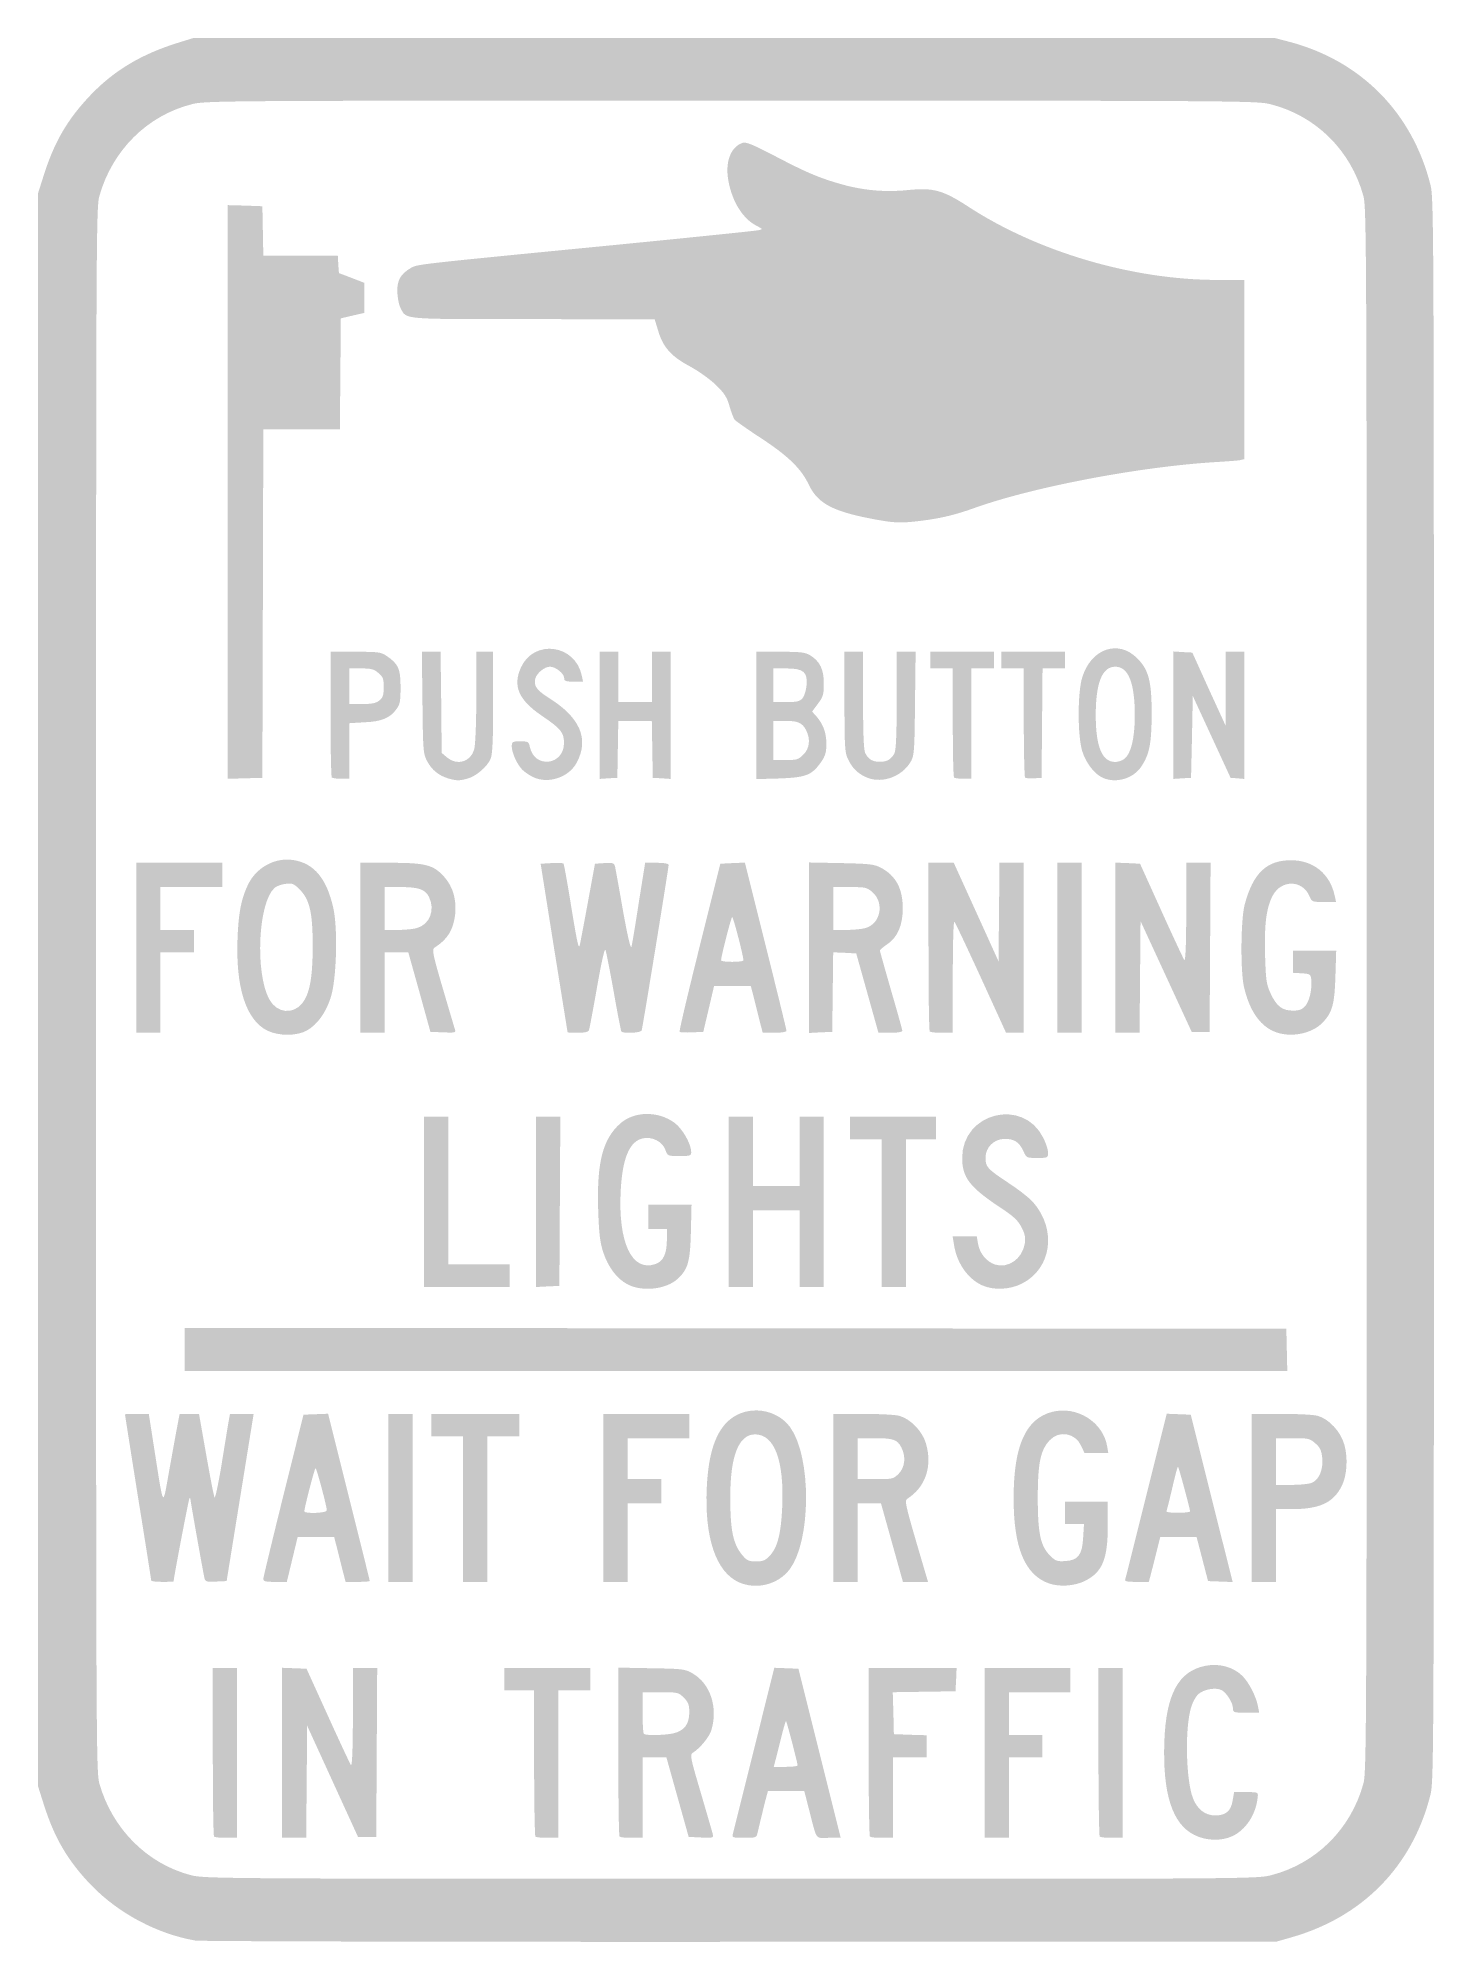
# Model space of a CAD drawing. Header units: inches. Extents: x -4.4 to 4.4, y -6 to 6.
import ezdxf

# ---------------------------------------------------------------- set-up
doc = ezdxf.new("R2010")
doc.units = ezdxf.units.IN
doc.header["$MEASUREMENT"] = 0

msp = doc.modelspace()

# ---------------------------------------------------------------- hatches: boundary and pattern name
h = msp.add_hatch(color=7)
edge = h.paths.add_edge_path()
edge.add_spline(control_points=[(-3.404, -5.988), (-3.643, -5.947), (-3.888, -5.817), (-4.06, -5.639), (-4.208, -5.485), (-4.293, -5.34), (-4.361, -5.122)], knot_values=[0, 0, 0, 0, 1, 1, 1, 2, 2, 2, 2], degree=3, periodic=0)
edge.add_line((-4.361, -5.122), (-4.394, -5.018))
edge.add_line((-4.394, -5.018), (-4.394, 0))
edge.add_line((-4.394, 0), (-4.394, 5.018))
edge.add_line((-4.394, 5.018), (-4.361, 5.122))
edge.add_spline(control_points=[(-4.361, 5.122), (-4.293, 5.34), (-4.208, 5.485), (-4.06, 5.639), (-3.915, 5.79), (-3.744, 5.892), (-3.521, 5.962)], knot_values=[0, 0, 0, 0, 1, 1, 1, 2, 2, 2, 2], degree=3, periodic=0)
edge.add_line((-3.521, 5.962), (-3.418, 5.994))
edge.add_line((-3.418, 5.994), (-0.012, 5.994))
edge.add_line((-0.012, 5.994), (3.394, 5.994))
edge.add_line((3.394, 5.994), (3.49, 5.969))
edge.add_spline(control_points=[(3.49, 5.969), (3.937, 5.849), (4.258, 5.523), (4.372, 5.071), (4.394, 4.985), (4.394, 4.847), (4.394, 0), (4.394, -4.847), (4.394, -4.985), (4.372, -5.071), (4.259, -5.52), (3.946, -5.84), (3.496, -5.968)], knot_values=[0, 0, 0, 0, 1, 1, 1, 2, 2, 2, 3, 3, 3, 4, 4, 4, 4], degree=3, periodic=0)
edge.add_line((3.496, -5.968), (3.406, -5.994))
edge.add_line((3.406, -5.994), (0.029, -5.996))
edge.add_spline(control_points=[(0.029, -5.996), (-1.828, -5.997), (-3.373, -5.993), (-3.404, -5.988)], knot_values=[0, 0, 0, 0, 1, 1, 1, 1], degree=3, periodic=0)
edge = h.paths.add_edge_path(flags=0)
edge.add_spline(control_points=[(3.367, -5.577), (3.651, -5.505), (3.871, -5.287), (3.95, -5), (3.97, -4.927), (3.971, -4.695), (3.971, 0), (3.971, 4.695), (3.97, 4.927), (3.95, 5), (3.871, 5.287), (3.651, 5.505), (3.367, 5.577), (3.281, 5.599), (3.201, 5.6), (-0.029, 5.6), (-3.283, 5.6), (-3.339, 5.6), (-3.428, 5.577), (-3.707, 5.506), (-3.927, 5.287), (-4.008, 5), (-4.029, 4.926), (-4.029, 4.744), (-4.029, 0), (-4.029, -4.744), (-4.029, -4.926), (-4.008, -5), (-3.927, -5.284), (-3.708, -5.504), (-3.433, -5.576), (-3.349, -5.598), (-3.255, -5.599), (-0.034, -5.599), (3.202, -5.6), (3.281, -5.599), (3.367, -5.577)], knot_values=[0, 0, 0, 0, 1, 1, 1, 2, 2, 2, 3, 3, 3, 4, 4, 4, 5, 5, 5, 6, 6, 6, 7, 7, 7, 8, 8, 8, 9, 9, 9, 10, 10, 10, 11, 11, 11, 12, 12, 12, 12], degree=3, periodic=0)
h = msp.add_hatch(color=7)
edge = h.paths.add_edge_path()
edge.add_spline(control_points=[(0.889, 2.96), (0.613, 3.01), (0.516, 3.06), (0.458, 3.182), (0.41, 3.283), (0.328, 3.363), (0.152, 3.478), (0.071, 3.531), (-0.001, 3.582), (-0.008, 3.59), (-0.015, 3.599), (-0.03, 3.637), (-0.041, 3.676), (-0.057, 3.733), (-0.073, 3.757), (-0.128, 3.811), (-0.166, 3.847), (-0.24, 3.9), (-0.295, 3.929), (-0.41, 3.991), (-0.461, 4.049), (-0.491, 4.154)], knot_values=[0, 0, 0, 0, 1, 1, 1, 2, 2, 2, 3, 3, 3, 4, 4, 4, 5, 5, 5, 6, 6, 6, 7, 7, 7, 7], degree=3, periodic=0)
edge.add_line((-0.491, 4.154), (-0.512, 4.223))
edge.add_line((-0.512, 4.223), (-1.277, 4.224))
edge.add_spline(control_points=[(-1.277, 4.224), (-2.117, 4.224), (-2.073, 4.22), (-2.112, 4.294), (-2.122, 4.313), (-2.131, 4.358), (-2.132, 4.393), (-2.136, 4.466), (-2.112, 4.508), (-2.049, 4.545), (-2.007, 4.57), (-2.033, 4.567), (-0.794, 4.688), (-0.296, 4.737), (0.125, 4.78), (0.141, 4.784), (0.17, 4.79), (0.17, 4.791), (0.129, 4.812), (0.044, 4.856), (-0.022, 4.96), (-0.047, 5.09), (-0.071, 5.212), (-0.034, 5.311), (0.044, 5.335), (0.064, 5.341), (0.113, 5.32), (0.238, 5.255), (0.438, 5.15), (0.517, 5.116), (0.655, 5.076), (0.797, 5.035), (0.936, 5.022), (1.084, 5.037), (1.241, 5.053), (1.303, 5.036), (1.457, 4.936), (1.896, 4.648), (2.496, 4.471), (3.03, 4.471)], knot_values=[0, 0, 0, 0, 1, 1, 1, 2, 2, 2, 3, 3, 3, 4, 4, 4, 5, 5, 5, 6, 6, 6, 7, 7, 7, 8, 8, 8, 9, 9, 9, 10, 10, 10, 11, 11, 11, 12, 12, 12, 13, 13, 13, 13], degree=3, periodic=0)
edge.add_line((3.03, 4.471), (3.2, 4.471))
edge.add_line((3.2, 4.471), (3.2, 3.906))
edge.add_line((3.2, 3.906), (3.2, 3.342))
edge.add_line((3.2, 3.342), (3.174, 3.336))
edge.add_spline(control_points=[(3.174, 3.336), (3.159, 3.333), (3.092, 3.328), (3.025, 3.324), (2.543, 3.295), (1.868, 3.167), (1.494, 3.032), (1.391, 2.995), (1.306, 2.974), (1.211, 2.96), (1.05, 2.938), (1.013, 2.938), (0.889, 2.96)], knot_values=[0, 0, 0, 0, 1, 1, 1, 2, 2, 2, 3, 3, 3, 4, 4, 4, 4], degree=3, periodic=0)
for points in [[(-3.2, 3.135), (-3.2, 4.942), (-3.091, 4.939), (-2.982, 4.935), (-2.979, 4.779), (-2.976, 4.624), (-2.741, 4.624), (-2.507, 4.624), (-2.504, 4.569), (-2.5, 4.514), (-2.421, 4.484), (-2.341, 4.453), (-2.341, 4.358), (-2.341, 4.263), (-2.415, 4.246), (-2.488, 4.229), (-2.491, 3.879), (-2.494, 3.529), (-2.735, 3.529), (-2.976, 3.529), (-2.979, 2.432), (-2.982, 1.335), (-3.091, 1.332), (-3.2, 1.329), (-3.2, 3.135)], [(-0.859, 1.729), (-0.859, 2.129), (-0.8, 2.129), (-0.741, 2.129), (-0.741, 1.971), (-0.741, 1.812), (-0.635, 1.812), (-0.529, 1.812), (-0.529, 1.971), (-0.529, 2.129), (-0.471, 2.129), (-0.412, 2.129), (-0.412, 1.729), (-0.412, 1.328), (-0.468, 1.332), (-0.524, 1.335), (-0.527, 1.515), (-0.53, 1.694), (-0.635, 1.694), (-0.741, 1.694), (-0.744, 1.515), (-0.747, 1.335), (-0.803, 1.332), (-0.859, 1.328), (-0.859, 1.729)], [(2.753, 1.729), (2.753, 2.131), (2.813, 2.127), (2.873, 2.124), (2.977, 1.894), (3.082, 1.665), (3.082, 1.897), (3.082, 2.129), (3.141, 2.129), (3.2, 2.129), (3.2, 1.729), (3.2, 1.328), (3.157, 1.332), (3.114, 1.335), (2.995, 1.593), (2.876, 1.851), (2.871, 1.593), (2.865, 1.335), (2.809, 1.332), (2.753, 1.328), (2.753, 1.729)], [(-3.776, 0.265), (-3.776, 0.8), (-3.506, 0.8), (-3.235, 0.8), (-3.235, 0.724), (-3.235, 0.647), (-3.429, 0.647), (-3.624, 0.647), (-3.624, 0.512), (-3.624, 0.376), (-3.518, 0.376), (-3.412, 0.376), (-3.412, 0.306), (-3.412, 0.235), (-3.518, 0.235), (-3.624, 0.235), (-3.624, -0.018), (-3.624, -0.271), (-3.7, -0.271), (-3.776, -0.271), (-3.776, 0.265)], [(2.024, 0.265), (2.024, 0.8), (2.1, 0.8), (2.176, 0.8), (2.176, 0.265), (2.176, -0.271), (2.1, -0.271), (2.024, -0.271), (2.024, 0.265)], [(-1.965, -1.335), (-1.965, -0.8), (-1.888, -0.8), (-1.812, -0.8), (-1.812, -1.265), (-1.812, -1.729), (-1.618, -1.729), (-1.424, -1.729), (-1.424, -1.8), (-1.424, -1.871), (-1.694, -1.871), (-1.965, -1.871), (-1.965, -1.335)], [(-1.259, -1.336), (-1.259, -0.8), (-1.182, -0.8), (-1.106, -0.8), (-1.109, -1.332), (-1.112, -1.865), (-1.185, -1.868), (-1.259, -1.872), (-1.259, -1.336)], [(-0.047, -1.335), (-0.047, -0.8), (0.029, -0.8), (0.106, -0.8), (0.106, -1.018), (0.106, -1.235), (0.253, -1.235), (0.4, -1.235), (0.4, -1.018), (0.4, -0.8), (0.476, -0.8), (0.553, -0.8), (0.553, -1.335), (0.553, -1.871), (0.476, -1.871), (0.4, -1.871), (0.4, -1.629), (0.4, -1.388), (0.253, -1.388), (0.106, -1.388), (0.106, -1.629), (0.106, -1.871), (0.029, -1.871), (-0.047, -1.871), (-0.047, -1.335)], [(0.918, -1.406), (0.918, -0.941), (0.818, -0.941), (0.718, -0.941), (0.718, -0.871), (0.718, -0.8), (0.988, -0.8), (1.259, -0.8), (1.259, -0.871), (1.259, -0.941), (1.165, -0.941), (1.071, -0.941), (1.071, -1.406), (1.071, -1.871), (0.994, -1.871), (0.918, -1.871), (0.918, -1.406)], [(-3.471, -2.265), (-3.471, -2.129), (-0.003, -2.132), (3.465, -2.135), (3.468, -2.268), (3.471, -2.4), (0, -2.4), (-3.471, -2.4), (-3.471, -2.265)], [(-2.188, -3.2), (-2.188, -2.671), (-2.112, -2.671), (-2.035, -2.671), (-2.035, -3.2), (-2.035, -3.729), (-2.112, -3.729), (-2.188, -3.729), (-2.188, -3.2)], [(-1.718, -3.271), (-1.718, -2.812), (-1.818, -2.812), (-1.918, -2.812), (-1.918, -2.741), (-1.918, -2.671), (-1.641, -2.671), (-1.365, -2.671), (-1.365, -2.741), (-1.365, -2.812), (-1.465, -2.812), (-1.565, -2.812), (-1.565, -3.271), (-1.565, -3.729), (-1.641, -3.729), (-1.718, -3.729), (-1.718, -3.271)], [(-0.835, -3.2), (-0.835, -2.671), (-0.565, -2.671), (-0.294, -2.671), (-0.294, -2.747), (-0.294, -2.824), (-0.488, -2.824), (-0.682, -2.824), (-0.682, -2.953), (-0.682, -3.082), (-0.576, -3.082), (-0.471, -3.082), (-0.471, -3.159), (-0.471, -3.235), (-0.576, -3.235), (-0.682, -3.235), (-0.682, -3.482), (-0.682, -3.729), (-0.759, -3.729), (-0.835, -3.729), (-0.835, -3.2)], [(1.565, -4.806), (1.565, -4.271), (1.835, -4.271), (2.106, -4.271), (2.106, -4.347), (2.106, -4.424), (1.912, -4.424), (1.718, -4.424), (1.718, -4.559), (1.718, -4.694), (1.824, -4.694), (1.929, -4.694), (1.929, -4.765), (1.929, -4.835), (1.824, -4.835), (1.718, -4.835), (1.718, -5.088), (1.718, -5.341), (1.641, -5.341), (1.565, -5.341), (1.565, -4.806)]]:
    msp.add_hatch(color=7).paths.add_polyline_path(points)
h = msp.add_hatch(color=7)
edge = h.paths.add_edge_path()
edge.add_spline(control_points=[(-1.276, 1.339), (-1.302, 1.352), (-1.335, 1.374), (-1.349, 1.39), (-1.381, 1.425), (-1.412, 1.495), (-1.412, 1.535), (-1.412, 1.562), (-1.408, 1.565), (-1.359, 1.565), (-1.309, 1.565), (-1.305, 1.562), (-1.298, 1.53), (-1.27, 1.391), (-1.082, 1.413), (-1.083, 1.555), (-1.083, 1.621), (-1.102, 1.644), (-1.224, 1.727), (-1.369, 1.826), (-1.407, 1.914), (-1.354, 2.03), (-1.272, 2.211), (-1.012, 2.176), (-0.971, 1.979)], knot_values=[0, 0, 0, 0, 1, 1, 1, 2, 2, 2, 3, 3, 3, 4, 4, 4, 5, 5, 5, 6, 6, 6, 7, 7, 7, 8, 8, 8, 8], degree=3, periodic=0)
edge.add_line((-0.971, 1.979), (-0.963, 1.941))
edge.add_line((-0.963, 1.941), (-1.023, 1.941))
edge.add_spline(control_points=[(-1.023, 1.941), (-1.074, 1.941), (-1.082, 1.944), (-1.082, 1.964), (-1.082, 1.992), (-1.136, 2.035), (-1.171, 2.035), (-1.206, 2.035), (-1.254, 1.995), (-1.264, 1.959), (-1.275, 1.915), (-1.254, 1.886), (-1.179, 1.839), (-0.983, 1.716), (-0.924, 1.583), (-1.001, 1.434), (-1.049, 1.339), (-1.181, 1.294), (-1.276, 1.339)], knot_values=[0, 0, 0, 0, 1, 1, 1, 2, 2, 2, 3, 3, 3, 4, 4, 4, 5, 5, 5, 6, 6, 6, 6], degree=3, periodic=0)
h = msp.add_hatch(color=7)
edge = h.paths.add_edge_path()
edge.add_spline(control_points=[(2.312, 1.334), (2.258, 1.357), (2.203, 1.428), (2.18, 1.503), (2.15, 1.599), (2.15, 1.872), (2.18, 1.968), (2.235, 2.148), (2.406, 2.208), (2.525, 2.089), (2.599, 2.016), (2.618, 1.942), (2.617, 1.729), (2.616, 1.547), (2.602, 1.481), (2.551, 1.405), (2.501, 1.33), (2.393, 1.299), (2.312, 1.334)], knot_values=[0, 0, 0, 0, 1, 1, 1, 2, 2, 2, 3, 3, 3, 4, 4, 4, 5, 5, 5, 6, 6, 6, 6], degree=3, periodic=0)
edge = h.paths.add_edge_path(flags=0)
edge.add_spline(control_points=[(2.443, 1.453), (2.486, 1.483), (2.51, 1.579), (2.511, 1.724), (2.511, 1.933), (2.471, 2.035), (2.388, 2.035), (2.305, 2.035), (2.264, 1.932), (2.265, 1.724), (2.266, 1.527), (2.306, 1.435), (2.388, 1.435), (2.405, 1.435), (2.43, 1.443), (2.443, 1.453)], knot_values=[0, 0, 0, 0, 1, 1, 1, 2, 2, 2, 3, 3, 3, 4, 4, 4, 5, 5, 5, 5], degree=3, periodic=0)
h = msp.add_hatch(color=7)
edge = h.paths.add_edge_path()
edge.add_spline(control_points=[(-2.545, 1.337), (-2.549, 1.342), (-2.553, 1.522), (-2.553, 1.737)], knot_values=[0, 0, 0, 0, 1, 1, 1, 1], degree=3, periodic=0)
edge.add_line((-2.553, 1.737), (-2.553, 2.129))
edge.add_line((-2.553, 2.129), (-2.396, 2.129))
edge.add_spline(control_points=[(-2.396, 2.129), (-2.252, 2.129), (-2.235, 2.127), (-2.2, 2.103), (-2.125, 2.052), (-2.112, 2.022), (-2.112, 1.906), (-2.112, 1.818), (-2.116, 1.796), (-2.137, 1.769), (-2.179, 1.711), (-2.229, 1.69), (-2.337, 1.685)], knot_values=[0, 0, 0, 0, 1, 1, 1, 2, 2, 2, 3, 3, 3, 4, 4, 4, 4], degree=3, periodic=0)
edge.add_line((-2.337, 1.685), (-2.435, 1.679))
edge.add_line((-2.435, 1.679), (-2.435, 1.504))
edge.add_line((-2.435, 1.504), (-2.435, 1.329))
edge.add_line((-2.435, 1.329), (-2.486, 1.329))
edge.add_spline(control_points=[(-2.486, 1.329), (-2.514, 1.329), (-2.541, 1.333), (-2.545, 1.337)], knot_values=[0, 0, 0, 0, 1, 1, 1, 1], degree=3, periodic=0)
edge = h.paths.add_edge_path(flags=0)
edge.add_spline(control_points=[(-2.245, 1.822), (-2.223, 1.841), (-2.218, 1.856), (-2.218, 1.906), (-2.218, 1.958), (-2.222, 1.971), (-2.251, 1.995), (-2.278, 2.019), (-2.296, 2.024), (-2.359, 2.024)], knot_values=[0, 0, 0, 0, 1, 1, 1, 2, 2, 2, 3, 3, 3, 3], degree=3, periodic=0)
edge.add_line((-2.359, 2.024), (-2.435, 2.024))
edge.add_line((-2.435, 2.024), (-2.435, 1.912))
edge.add_line((-2.435, 1.912), (-2.435, 1.8))
edge.add_line((-2.435, 1.8), (-2.354, 1.8))
edge.add_spline(control_points=[(-2.354, 1.8), (-2.292, 1.8), (-2.267, 1.805), (-2.245, 1.822)], knot_values=[0, 0, 0, 0, 1, 1, 1, 1], degree=3, periodic=0)
h = msp.add_hatch(color=7)
edge = h.paths.add_edge_path()
edge.add_spline(control_points=[(-1.811, 1.331), (-1.871, 1.349), (-1.915, 1.384), (-1.944, 1.439), (-1.969, 1.486), (-1.971, 1.504), (-1.974, 1.809)], knot_values=[0, 0, 0, 0, 1, 1, 1, 2, 2, 2, 2], degree=3, periodic=0)
edge.add_line((-1.974, 1.809), (-1.978, 2.129))
edge.add_line((-1.978, 2.129), (-1.919, 2.129))
edge.add_line((-1.919, 2.129), (-1.86, 2.129))
edge.add_line((-1.86, 2.129), (-1.856, 1.811))
edge.add_line((-1.856, 1.811), (-1.853, 1.492))
edge.add_line((-1.853, 1.492), (-1.82, 1.464))
edge.add_spline(control_points=[(-1.82, 1.464), (-1.756, 1.409), (-1.67, 1.435), (-1.648, 1.515), (-1.641, 1.54), (-1.635, 1.684), (-1.635, 1.844)], knot_values=[0, 0, 0, 0, 1, 1, 1, 2, 2, 2, 2], degree=3, periodic=0)
edge.add_line((-1.635, 1.844), (-1.635, 2.129))
edge.add_line((-1.635, 2.129), (-1.582, 2.129))
edge.add_line((-1.582, 2.129), (-1.529, 2.129))
edge.add_line((-1.529, 2.129), (-1.529, 1.811))
edge.add_spline(control_points=[(-1.529, 1.811), (-1.529, 1.571), (-1.533, 1.484), (-1.545, 1.455), (-1.566, 1.405), (-1.636, 1.345), (-1.691, 1.33), (-1.743, 1.316), (-1.757, 1.316), (-1.811, 1.331)], knot_values=[0, 0, 0, 0, 1, 1, 1, 2, 2, 2, 3, 3, 3, 3], degree=3, periodic=0)
h = msp.add_hatch(color=7)
edge = h.paths.add_edge_path()
edge.add_line((0.129, 1.728), (0.129, 2.129))
edge.add_line((0.129, 2.129), (0.279, 2.129))
edge.add_spline(control_points=[(0.279, 2.129), (0.408, 2.129), (0.435, 2.126), (0.468, 2.106), (0.528, 2.069), (0.553, 2.018), (0.553, 1.929), (0.553, 1.861), (0.549, 1.846), (0.516, 1.802)], knot_values=[0, 0, 0, 0, 1, 1, 1, 2, 2, 2, 3, 3, 3, 3], degree=3, periodic=0)
edge.add_line((0.516, 1.802), (0.479, 1.752))
edge.add_line((0.479, 1.752), (0.503, 1.726))
edge.add_spline(control_points=[(0.503, 1.726), (0.548, 1.676), (0.569, 1.62), (0.569, 1.549), (0.569, 1.494), (0.562, 1.472), (0.534, 1.432), (0.477, 1.351), (0.44, 1.337), (0.274, 1.331)], knot_values=[0, 0, 0, 0, 1, 1, 1, 2, 2, 2, 3, 3, 3, 3], degree=3, periodic=0)
edge.add_line((0.274, 1.331), (0.129, 1.327))
edge.add_line((0.129, 1.327), (0.129, 1.728))
edge = h.paths.add_edge_path(flags=0)
edge.add_spline(control_points=[(0.424, 1.481), (0.464, 1.521), (0.47, 1.579), (0.441, 1.636), (0.417, 1.682), (0.39, 1.694), (0.307, 1.694)], knot_values=[0, 0, 0, 0, 1, 1, 1, 2, 2, 2, 2], degree=3, periodic=0)
edge.add_line((0.307, 1.694), (0.235, 1.694))
edge.add_line((0.235, 1.694), (0.235, 1.571))
edge.add_line((0.235, 1.571), (0.235, 1.447))
edge.add_line((0.235, 1.447), (0.313, 1.447))
edge.add_spline(control_points=[(0.313, 1.447), (0.383, 1.447), (0.393, 1.45), (0.424, 1.481)], knot_values=[0, 0, 0, 0, 1, 1, 1, 1], degree=3, periodic=0)
edge = h.paths.add_edge_path(flags=0)
edge.add_spline(control_points=[(0.418, 1.835), (0.429, 1.848), (0.441, 1.884), (0.444, 1.916), (0.452, 2.001), (0.426, 2.024), (0.318, 2.024)], knot_values=[0, 0, 0, 0, 1, 1, 1, 2, 2, 2, 2], degree=3, periodic=0)
edge.add_line((0.318, 2.024), (0.235, 2.024))
edge.add_line((0.235, 2.024), (0.235, 1.918))
edge.add_line((0.235, 1.918), (0.235, 1.812))
edge.add_line((0.235, 1.812), (0.316, 1.812))
edge.add_spline(control_points=[(0.316, 1.812), (0.381, 1.812), (0.4, 1.816), (0.418, 1.835)], knot_values=[0, 0, 0, 0, 1, 1, 1, 1], degree=3, periodic=0)
h = msp.add_hatch(color=7)
edge = h.paths.add_edge_path()
edge.add_spline(control_points=[(0.831, 1.334), (0.773, 1.356), (0.732, 1.394), (0.705, 1.453), (0.685, 1.495), (0.683, 1.534), (0.683, 1.815)], knot_values=[0, 0, 0, 0, 1, 1, 1, 2, 2, 2, 2], degree=3, periodic=0)
edge.add_line((0.683, 1.815), (0.682, 2.129))
edge.add_line((0.682, 2.129), (0.741, 2.129))
edge.add_line((0.741, 2.129), (0.8, 2.129))
edge.add_line((0.8, 2.129), (0.8, 1.823))
edge.add_spline(control_points=[(0.8, 1.823), (0.8, 1.612), (0.804, 1.508), (0.814, 1.49), (0.834, 1.451), (0.861, 1.436), (0.906, 1.436), (0.951, 1.436), (0.977, 1.451), (0.998, 1.49), (1.007, 1.508), (1.012, 1.612), (1.012, 1.823)], knot_values=[0, 0, 0, 0, 1, 1, 1, 2, 2, 2, 3, 3, 3, 4, 4, 4, 4], degree=3, periodic=0)
edge.add_line((1.012, 1.823), (1.012, 2.129))
edge.add_line((1.012, 2.129), (1.071, 2.129))
edge.add_line((1.071, 2.129), (1.131, 2.129))
edge.add_line((1.131, 2.129), (1.127, 1.803))
edge.add_spline(control_points=[(1.127, 1.803), (1.124, 1.499), (1.122, 1.474), (1.099, 1.435), (1.046, 1.345), (0.926, 1.299), (0.831, 1.334)], knot_values=[0, 0, 0, 0, 1, 1, 1, 2, 2, 2, 2], degree=3, periodic=0)
h = msp.add_hatch(color=7)
edge = h.paths.add_edge_path()
edge.add_spline(control_points=[(1.373, 1.337), (1.368, 1.342), (1.365, 1.498), (1.365, 1.684)], knot_values=[0, 0, 0, 0, 1, 1, 1, 1], degree=3, periodic=0)
edge.add_line((1.365, 1.684), (1.365, 2.024))
edge.add_line((1.365, 2.024), (1.294, 2.024))
edge.add_line((1.294, 2.024), (1.224, 2.024))
edge.add_line((1.224, 2.024), (1.224, 2.076))
edge.add_line((1.224, 2.076), (1.224, 2.129))
edge.add_line((1.224, 2.129), (1.424, 2.129))
edge.add_line((1.424, 2.129), (1.624, 2.129))
edge.add_line((1.624, 2.129), (1.624, 2.076))
edge.add_line((1.624, 2.076), (1.624, 2.024))
edge.add_line((1.624, 2.024), (1.553, 2.024))
edge.add_line((1.553, 2.024), (1.482, 2.024))
edge.add_line((1.482, 2.024), (1.482, 1.676))
edge.add_line((1.482, 1.676), (1.482, 1.329))
edge.add_line((1.482, 1.329), (1.431, 1.329))
edge.add_spline(control_points=[(1.431, 1.329), (1.403, 1.329), (1.377, 1.333), (1.373, 1.337)], knot_values=[0, 0, 0, 0, 1, 1, 1, 1], degree=3, periodic=0)
h = msp.add_hatch(color=7)
edge = h.paths.add_edge_path()
edge.add_spline(control_points=[(1.82, 1.337), (1.816, 1.341), (1.812, 1.498), (1.812, 1.684)], knot_values=[0, 0, 0, 0, 1, 1, 1, 1], degree=3, periodic=0)
edge.add_line((1.812, 1.684), (1.812, 2.024))
edge.add_line((1.812, 2.024), (1.741, 2.024))
edge.add_line((1.741, 2.024), (1.671, 2.024))
edge.add_line((1.671, 2.024), (1.671, 2.076))
edge.add_line((1.671, 2.076), (1.671, 2.129))
edge.add_line((1.671, 2.129), (1.871, 2.129))
edge.add_line((1.871, 2.129), (2.071, 2.129))
edge.add_line((2.071, 2.129), (2.071, 2.076))
edge.add_line((2.071, 2.076), (2.071, 2.024))
edge.add_line((2.071, 2.024), (2, 2.024))
edge.add_line((2, 2.024), (1.93, 2.024))
edge.add_line((1.93, 2.024), (1.927, 1.679))
edge.add_line((1.927, 1.679), (1.924, 1.335))
edge.add_line((1.924, 1.335), (1.876, 1.332))
edge.add_spline(control_points=[(1.876, 1.332), (1.85, 1.33), (1.825, 1.332), (1.82, 1.337)], knot_values=[0, 0, 0, 0, 1, 1, 1, 1], degree=3, periodic=0)
h = msp.add_hatch(color=7)
edge = h.paths.add_edge_path()
edge.add_spline(control_points=[(-2.951, -0.257), (-3.086, -0.19), (-3.152, 0.018), (-3.138, 0.334), (-3.131, 0.494), (-3.114, 0.575), (-3.071, 0.665), (-3.019, 0.772), (-2.899, 0.836), (-2.786, 0.817), (-2.655, 0.796), (-2.577, 0.7), (-2.535, 0.514), (-2.506, 0.381), (-2.515, 0.063), (-2.552, -0.05), (-2.582, -0.144), (-2.637, -0.22), (-2.701, -0.256), (-2.764, -0.292), (-2.88, -0.292), (-2.951, -0.257)], knot_values=[0, 0, 0, 0, 1, 1, 1, 2, 2, 2, 3, 3, 3, 4, 4, 4, 5, 5, 5, 6, 6, 6, 7, 7, 7, 7], degree=3, periodic=0)
edge = h.paths.add_edge_path(flags=0)
edge.add_spline(control_points=[(-2.733, -0.087), (-2.684, -0.026), (-2.666, 0.072), (-2.665, 0.271), (-2.665, 0.488), (-2.684, 0.568), (-2.748, 0.633), (-2.785, 0.669), (-2.794, 0.673), (-2.837, 0.667), (-2.863, 0.664), (-2.894, 0.652), (-2.906, 0.641), (-3.009, 0.548), (-3.029, 0.105), (-2.938, -0.061), (-2.891, -0.146), (-2.792, -0.158), (-2.733, -0.087)], knot_values=[0, 0, 0, 0, 1, 1, 1, 2, 2, 2, 3, 3, 3, 4, 4, 4, 5, 5, 5, 6, 6, 6, 6], degree=3, periodic=0)
h = msp.add_hatch(color=7)
edge = h.paths.add_edge_path()
edge.add_line((-2.365, 0.265), (-2.365, 0.8))
edge.add_line((-2.365, 0.8), (-2.179, 0.8))
edge.add_spline(control_points=[(-2.179, 0.8), (-1.953, 0.8), (-1.904, 0.787), (-1.836, 0.71), (-1.782, 0.649), (-1.759, 0.568), (-1.768, 0.477), (-1.778, 0.379), (-1.817, 0.316), (-1.899, 0.265), (-1.915, 0.254), (-1.91, 0.226), (-1.847, 0.012), (-1.808, -0.121), (-1.773, -0.239), (-1.769, -0.251), (-1.763, -0.27), (-1.77, -0.271), (-1.843, -0.268)], knot_values=[0, 0, 0, 0, 1, 1, 1, 2, 2, 2, 3, 3, 3, 4, 4, 4, 5, 5, 5, 6, 6, 6, 6], degree=3, periodic=0)
edge.add_line((-1.843, -0.268), (-1.924, -0.265))
edge.add_line((-1.924, -0.265), (-1.993, -0.015))
edge.add_line((-1.993, -0.015), (-2.063, 0.235))
edge.add_line((-2.063, 0.235), (-2.138, 0.235))
edge.add_line((-2.138, 0.235), (-2.212, 0.235))
edge.add_line((-2.212, 0.235), (-2.212, -0.018))
edge.add_line((-2.212, -0.018), (-2.212, -0.271))
edge.add_line((-2.212, -0.271), (-2.288, -0.271))
edge.add_line((-2.288, -0.271), (-2.365, -0.271))
edge.add_line((-2.365, -0.271), (-2.365, 0.265))
edge = h.paths.add_edge_path(flags=0)
edge.add_spline(control_points=[(-2.009, 0.389), (-1.928, 0.411), (-1.892, 0.505), (-1.934, 0.587), (-1.958, 0.633), (-2, 0.647), (-2.112, 0.647)], knot_values=[0, 0, 0, 0, 1, 1, 1, 2, 2, 2, 2], degree=3, periodic=0)
edge.add_line((-2.112, 0.647), (-2.212, 0.647))
edge.add_line((-2.212, 0.647), (-2.212, 0.512))
edge.add_line((-2.212, 0.512), (-2.212, 0.376))
edge.add_line((-2.212, 0.376), (-2.132, 0.377))
edge.add_spline(control_points=[(-2.132, 0.377), (-2.089, 0.377), (-2.033, 0.382), (-2.009, 0.389)], knot_values=[0, 0, 0, 0, 1, 1, 1, 1], degree=3, periodic=0)
h = msp.add_hatch(color=7)
edge = h.paths.add_edge_path()
edge.add_spline(control_points=[(-1.06, -0.268), (-1.061, -0.266), (-1.099, -0.026), (-1.146, 0.265)], knot_values=[0, 0, 0, 0, 1, 1, 1, 1], degree=3, periodic=0)
edge.add_line((-1.146, 0.265), (-1.23, 0.794))
edge.add_line((-1.23, 0.794), (-1.161, 0.798))
edge.add_spline(control_points=[(-1.161, 0.798), (-1.123, 0.8), (-1.089, 0.799), (-1.086, 0.795), (-1.083, 0.792), (-1.06, 0.666), (-1.036, 0.515), (-0.997, 0.279), (-0.99, 0.248), (-0.982, 0.288), (-0.977, 0.314), (-0.953, 0.439), (-0.93, 0.565)], knot_values=[0, 0, 0, 0, 1, 1, 1, 2, 2, 2, 3, 3, 3, 4, 4, 4, 4], degree=3, periodic=0)
edge.add_line((-0.93, 0.565), (-0.888, 0.794))
edge.add_line((-0.888, 0.794), (-0.828, 0.798))
edge.add_spline(control_points=[(-0.828, 0.798), (-0.773, 0.801), (-0.767, 0.799), (-0.761, 0.774), (-0.758, 0.759), (-0.735, 0.634), (-0.711, 0.495), (-0.681, 0.33), (-0.663, 0.253), (-0.658, 0.271), (-0.654, 0.287), (-0.633, 0.412), (-0.612, 0.55)], knot_values=[0, 0, 0, 0, 1, 1, 1, 2, 2, 2, 3, 3, 3, 4, 4, 4, 4], degree=3, periodic=0)
edge.add_line((-0.612, 0.55), (-0.572, 0.8))
edge.add_line((-0.572, 0.8), (-0.498, 0.8))
edge.add_spline(control_points=[(-0.498, 0.8), (-0.455, 0.8), (-0.424, 0.795), (-0.424, 0.788), (-0.424, 0.768), (-0.588, -0.24), (-0.594, -0.256), (-0.6, -0.272), (-0.712, -0.277), (-0.722, -0.262), (-0.725, -0.257), (-0.747, -0.144), (-0.77, -0.012), (-0.794, 0.121), (-0.817, 0.239), (-0.822, 0.251), (-0.827, 0.265), (-0.847, 0.175), (-0.875, 0.016), (-0.9, -0.126), (-0.923, -0.248), (-0.926, -0.256), (-0.93, -0.265), (-0.955, -0.271), (-0.995, -0.271), (-1.03, -0.271), (-1.059, -0.269), (-1.06, -0.268)], knot_values=[0, 0, 0, 0, 1, 1, 1, 2, 2, 2, 3, 3, 3, 4, 4, 4, 5, 5, 5, 6, 6, 6, 7, 7, 7, 8, 8, 8, 9, 9, 9, 9], degree=3, periodic=0)
h = msp.add_hatch(color=7)
edge = h.paths.add_edge_path()
edge.add_spline(control_points=[(-0.355, -0.265), (-0.359, -0.261), (-0.302, -0.021), (-0.23, 0.268)], knot_values=[0, 0, 0, 0, 1, 1, 1, 1], degree=3, periodic=0)
edge.add_line((-0.23, 0.268), (-0.099, 0.794))
edge.add_line((-0.099, 0.794), (-0.021, 0.798))
edge.add_line((-0.021, 0.798), (0.056, 0.801))
edge.add_line((0.056, 0.801), (0.187, 0.277))
edge.add_spline(control_points=[(0.187, 0.277), (0.259, -0.011), (0.318, -0.252), (0.318, -0.259), (0.318, -0.265), (0.285, -0.271), (0.243, -0.271)], knot_values=[0, 0, 0, 0, 1, 1, 1, 2, 2, 2, 2], degree=3, periodic=0)
edge.add_line((0.243, -0.271), (0.168, -0.271))
edge.add_line((0.168, -0.271), (0.142, -0.168))
edge.add_spline(control_points=[(0.142, -0.168), (0.128, -0.111), (0.111, -0.045), (0.105, -0.021)], knot_values=[0, 0, 0, 0, 1, 1, 1, 1], degree=3, periodic=0)
edge.add_line((0.105, -0.021), (0.093, 0.024))
edge.add_line((0.093, 0.024), (-0.022, 0.024))
edge.add_line((-0.022, 0.024), (-0.138, 0.024))
edge.add_line((-0.138, 0.024), (-0.172, -0.121))
edge.add_line((-0.172, -0.121), (-0.206, -0.265))
edge.add_line((-0.206, -0.265), (-0.277, -0.268))
edge.add_spline(control_points=[(-0.277, -0.268), (-0.316, -0.27), (-0.351, -0.269), (-0.355, -0.265)], knot_values=[0, 0, 0, 0, 1, 1, 1, 1], degree=3, periodic=0)
edge = h.paths.add_edge_path(flags=0)
edge.add_spline(control_points=[(0.047, 0.185), (0.048, 0.207), (-0.017, 0.459), (-0.024, 0.459), (-0.03, 0.459), (-0.095, 0.207), (-0.094, 0.185), (-0.094, 0.18), (-0.062, 0.176), (-0.024, 0.176), (0.015, 0.176), (0.047, 0.18), (0.047, 0.185)], knot_values=[0, 0, 0, 0, 1, 1, 1, 2, 2, 2, 3, 3, 3, 4, 4, 4, 4], degree=3, periodic=0)
h = msp.add_hatch(color=7)
edge = h.paths.add_edge_path()
edge.add_line((0.459, 0.265), (0.459, 0.802))
edge.add_line((0.459, 0.802), (0.662, 0.798))
edge.add_spline(control_points=[(0.662, 0.798), (0.845, 0.794), (0.87, 0.791), (0.914, 0.768), (1.007, 0.718), (1.05, 0.637), (1.05, 0.512), (1.05, 0.406), (1.016, 0.328), (0.951, 0.286), (0.926, 0.269), (0.906, 0.252), (0.906, 0.247), (0.906, 0.243), (0.938, 0.13), (0.976, -0.003), (1.015, -0.136), (1.047, -0.251), (1.047, -0.258), (1.047, -0.266), (1.018, -0.271), (0.972, -0.271)], knot_values=[0, 0, 0, 0, 1, 1, 1, 2, 2, 2, 3, 3, 3, 4, 4, 4, 5, 5, 5, 6, 6, 6, 7, 7, 7, 7], degree=3, periodic=0)
edge.add_line((0.972, -0.271), (0.897, -0.271))
edge.add_line((0.897, -0.271), (0.827, -0.021))
edge.add_line((0.827, -0.021), (0.757, 0.229))
edge.add_line((0.757, 0.229), (0.685, 0.233))
edge.add_line((0.685, 0.233), (0.612, 0.236))
edge.add_line((0.612, 0.236), (0.609, -0.014))
edge.add_line((0.609, -0.014), (0.606, -0.265))
edge.add_line((0.606, -0.265), (0.532, -0.268))
edge.add_line((0.532, -0.268), (0.459, -0.272))
edge.add_line((0.459, -0.272), (0.459, 0.265))
edge = h.paths.add_edge_path(flags=0)
edge.add_spline(control_points=[(0.815, 0.389), (0.91, 0.415), (0.936, 0.546), (0.86, 0.614), (0.825, 0.645), (0.816, 0.647), (0.717, 0.647)], knot_values=[0, 0, 0, 0, 1, 1, 1, 2, 2, 2, 2], degree=3, periodic=0)
edge.add_line((0.717, 0.647), (0.612, 0.647))
edge.add_line((0.612, 0.647), (0.612, 0.512))
edge.add_line((0.612, 0.512), (0.612, 0.376))
edge.add_line((0.612, 0.376), (0.691, 0.377))
edge.add_spline(control_points=[(0.691, 0.377), (0.735, 0.377), (0.791, 0.382), (0.815, 0.389)], knot_values=[0, 0, 0, 0, 1, 1, 1, 1], degree=3, periodic=0)
h = msp.add_hatch(color=7)
edge = h.paths.add_edge_path()
edge.add_spline(control_points=[(1.22, -0.263), (1.215, -0.258), (1.212, -0.018), (1.212, 0.273)], knot_values=[0, 0, 0, 0, 1, 1, 1, 1], degree=3, periodic=0)
edge.add_line((1.212, 0.273), (1.212, 0.8))
edge.add_line((1.212, 0.8), (1.291, 0.8))
edge.add_line((1.291, 0.8), (1.371, 0.8))
edge.add_line((1.371, 0.8), (1.512, 0.49))
edge.add_line((1.512, 0.49), (1.653, 0.179))
edge.add_line((1.653, 0.179), (1.656, 0.49))
edge.add_line((1.656, 0.49), (1.659, 0.8))
edge.add_line((1.659, 0.8), (1.735, 0.8))
edge.add_line((1.735, 0.8), (1.812, 0.8))
edge.add_line((1.812, 0.8), (1.812, 0.265))
edge.add_line((1.812, 0.265), (1.812, -0.271))
edge.add_line((1.812, -0.271), (1.756, -0.271))
edge.add_line((1.756, -0.271), (1.7, -0.27))
edge.add_line((1.7, -0.27), (1.543, 0.074))
edge.add_spline(control_points=[(1.543, 0.074), (1.456, 0.263), (1.381, 0.423), (1.375, 0.429), (1.369, 0.435), (1.365, 0.288), (1.365, 0.085)], knot_values=[0, 0, 0, 0, 1, 1, 1, 2, 2, 2, 2], degree=3, periodic=0)
edge.add_line((1.365, 0.085), (1.365, -0.271))
edge.add_line((1.365, -0.271), (1.296, -0.271))
edge.add_spline(control_points=[(1.296, -0.271), (1.258, -0.271), (1.224, -0.267), (1.22, -0.263)], knot_values=[0, 0, 0, 0, 1, 1, 1, 1], degree=3, periodic=0)
h = msp.add_hatch(color=7)
edge = h.paths.add_edge_path()
edge.add_line((2.388, 0.265), (2.388, 0.801))
edge.add_line((2.388, 0.801), (2.466, 0.798))
edge.add_line((2.466, 0.798), (2.544, 0.794))
edge.add_line((2.544, 0.794), (2.677, 0.5))
edge.add_spline(control_points=[(2.677, 0.5), (2.75, 0.338), (2.816, 0.198), (2.822, 0.188), (2.83, 0.176), (2.834, 0.27), (2.835, 0.485)], knot_values=[0, 0, 0, 0, 1, 1, 1, 2, 2, 2, 2], degree=3, periodic=0)
edge.add_line((2.835, 0.485), (2.835, 0.8))
edge.add_line((2.835, 0.8), (2.912, 0.8))
edge.add_line((2.912, 0.8), (2.988, 0.8))
edge.add_line((2.988, 0.8), (2.985, 0.268))
edge.add_line((2.985, 0.268), (2.982, -0.265))
edge.add_line((2.982, -0.265), (2.925, -0.265))
edge.add_line((2.925, -0.265), (2.869, -0.265))
edge.add_line((2.869, -0.265), (2.708, 0.084))
edge.add_line((2.708, 0.084), (2.547, 0.433))
edge.add_line((2.547, 0.433), (2.544, 0.081))
edge.add_line((2.544, 0.081), (2.541, -0.271))
edge.add_line((2.541, -0.271), (2.465, -0.271))
edge.add_line((2.465, -0.271), (2.388, -0.271))
edge.add_line((2.388, -0.271), (2.388, 0.265))
h = msp.add_hatch(color=7)
edge = h.paths.add_edge_path()
edge.add_spline(control_points=[(3.382, -0.26), (3.294, -0.22), (3.231, -0.125), (3.198, 0.019), (3.175, 0.123), (3.178, 0.445), (3.203, 0.538), (3.256, 0.735), (3.341, 0.816), (3.494, 0.816), (3.636, 0.816), (3.74, 0.731), (3.77, 0.591)], knot_values=[0, 0, 0, 0, 1, 1, 1, 2, 2, 2, 3, 3, 3, 4, 4, 4, 4], degree=3, periodic=0)
edge.add_line((3.77, 0.591), (3.778, 0.553))
edge.add_line((3.778, 0.553), (3.702, 0.553))
edge.add_spline(control_points=[(3.702, 0.553), (3.629, 0.553), (3.626, 0.554), (3.612, 0.587), (3.568, 0.694), (3.432, 0.696), (3.378, 0.591), (3.339, 0.514), (3.326, 0.414), (3.331, 0.221), (3.336, 0.058), (3.339, 0.035), (3.367, -0.025), (3.404, -0.105), (3.441, -0.132), (3.509, -0.131), (3.547, -0.131), (3.565, -0.124), (3.585, -0.101), (3.611, -0.07), (3.628, 0.006), (3.622, 0.065), (3.618, 0.098), (3.614, 0.1), (3.562, 0.104)], knot_values=[0, 0, 0, 0, 1, 1, 1, 2, 2, 2, 3, 3, 3, 4, 4, 4, 5, 5, 5, 6, 6, 6, 7, 7, 7, 8, 8, 8, 8], degree=3, periodic=0)
edge.add_line((3.562, 0.104), (3.506, 0.107))
edge.add_line((3.506, 0.107), (3.506, 0.177))
edge.add_line((3.506, 0.177), (3.506, 0.247))
edge.add_line((3.506, 0.247), (3.643, 0.247))
edge.add_line((3.643, 0.247), (3.779, 0.247))
edge.add_line((3.779, 0.247), (3.774, 0.085))
edge.add_spline(control_points=[(3.774, 0.085), (3.769, -0.09), (3.755, -0.142), (3.696, -0.204), (3.625, -0.28), (3.482, -0.306), (3.382, -0.26)], knot_values=[0, 0, 0, 0, 1, 1, 1, 2, 2, 2, 2], degree=3, periodic=0)
h = msp.add_hatch(color=7)
edge = h.paths.add_edge_path()
edge.add_spline(control_points=[(1.547, -1.86), (1.457, -1.818), (1.389, -1.718), (1.372, -1.603)], knot_values=[0, 0, 0, 0, 1, 1, 1, 1], degree=3, periodic=0)
edge.add_line((1.372, -1.603), (1.364, -1.553))
edge.add_line((1.364, -1.553), (1.44, -1.553))
edge.add_line((1.44, -1.553), (1.516, -1.553))
edge.add_line((1.516, -1.553), (1.524, -1.6))
edge.add_spline(control_points=[(1.524, -1.6), (1.534, -1.66), (1.577, -1.712), (1.63, -1.73), (1.713, -1.757), (1.802, -1.695), (1.818, -1.6), (1.824, -1.561), (1.82, -1.54), (1.798, -1.496), (1.775, -1.452), (1.749, -1.427), (1.659, -1.368), (1.471, -1.243), (1.424, -1.181), (1.424, -1.059), (1.424, -0.774), (1.807, -0.677), (1.934, -0.931), (1.951, -0.965), (1.965, -1.008), (1.965, -1.026), (1.965, -1.058), (1.963, -1.059), (1.896, -1.059), (1.829, -1.059), (1.828, -1.058), (1.809, -1.015), (1.784, -0.96), (1.751, -0.938), (1.69, -0.939), (1.624, -0.94), (1.571, -0.993), (1.571, -1.057), (1.571, -1.116), (1.582, -1.128), (1.718, -1.218), (1.781, -1.259), (1.849, -1.313), (1.87, -1.337), (2.021, -1.509), (1.988, -1.755), (1.801, -1.85), (1.722, -1.89), (1.62, -1.894), (1.547, -1.86)], knot_values=[0, 0, 0, 0, 1, 1, 1, 2, 2, 2, 3, 3, 3, 4, 4, 4, 5, 5, 5, 6, 6, 6, 7, 7, 7, 8, 8, 8, 9, 9, 9, 10, 10, 10, 11, 11, 11, 12, 12, 12, 13, 13, 13, 14, 14, 14, 15, 15, 15, 15], degree=3, periodic=0)
h = msp.add_hatch(color=7)
edge = h.paths.add_edge_path()
edge.add_spline(control_points=[(-0.683, -1.855), (-0.751, -1.819), (-0.805, -1.747), (-0.837, -1.65), (-0.857, -1.586), (-0.863, -1.533), (-0.868, -1.376), (-0.876, -1.086), (-0.839, -0.942), (-0.731, -0.844), (-0.643, -0.764), (-0.493, -0.761), (-0.388, -0.837), (-0.338, -0.873), (-0.283, -0.969), (-0.282, -1.021), (-0.282, -1.045), (-0.287, -1.047), (-0.356, -1.047), (-0.43, -1.047), (-0.431, -1.047), (-0.445, -1.007), (-0.463, -0.957), (-0.526, -0.924), (-0.583, -0.935), (-0.669, -0.951), (-0.715, -1.057), (-0.726, -1.266), (-0.743, -1.592), (-0.656, -1.777), (-0.509, -1.728), (-0.458, -1.712), (-0.435, -1.662), (-0.435, -1.571)], knot_values=[0, 0, 0, 0, 1, 1, 1, 2, 2, 2, 3, 3, 3, 4, 4, 4, 5, 5, 5, 6, 6, 6, 7, 7, 7, 8, 8, 8, 9, 9, 9, 10, 10, 10, 11, 11, 11, 11], degree=3, periodic=0)
edge.add_line((-0.435, -1.571), (-0.435, -1.506))
edge.add_line((-0.435, -1.506), (-0.494, -1.506))
edge.add_line((-0.494, -1.506), (-0.553, -1.506))
edge.add_line((-0.553, -1.506), (-0.553, -1.429))
edge.add_line((-0.553, -1.429), (-0.553, -1.353))
edge.add_line((-0.553, -1.353), (-0.417, -1.353))
edge.add_line((-0.417, -1.353), (-0.28, -1.353))
edge.add_line((-0.28, -1.353), (-0.284, -1.526))
edge.add_spline(control_points=[(-0.284, -1.526), (-0.289, -1.713), (-0.302, -1.76), (-0.367, -1.82), (-0.439, -1.887), (-0.59, -1.904), (-0.683, -1.855)], knot_values=[0, 0, 0, 0, 1, 1, 1, 2, 2, 2, 2], degree=3, periodic=0)
h = msp.add_hatch(color=7)
edge = h.paths.add_edge_path()
edge.add_spline(control_points=[(0.017, -3.731), (-0.126, -3.666), (-0.199, -3.45), (-0.184, -3.135), (-0.174, -2.917), (-0.127, -2.78), (-0.039, -2.707), (0.074, -2.613), (0.256, -2.637), (0.341, -2.755), (0.476, -2.941), (0.474, -3.469), (0.338, -3.65), (0.265, -3.746), (0.128, -3.781), (0.017, -3.731)], knot_values=[0, 0, 0, 0, 1, 1, 1, 2, 2, 2, 3, 3, 3, 4, 4, 4, 5, 5, 5, 5], degree=3, periodic=0)
edge = h.paths.add_edge_path(flags=0)
edge.add_spline(control_points=[(0.213, -3.564), (0.262, -3.511), (0.283, -3.427), (0.291, -3.258), (0.304, -2.964), (0.242, -2.8), (0.12, -2.8), (0.017, -2.8), (-0.037, -2.936), (-0.036, -3.2), (-0.036, -3.407), (-0.018, -3.492), (0.041, -3.562), (0.068, -3.594), (0.081, -3.6), (0.126, -3.6), (0.17, -3.6), (0.185, -3.594), (0.213, -3.564)], knot_values=[0, 0, 0, 0, 1, 1, 1, 2, 2, 2, 3, 3, 3, 4, 4, 4, 5, 5, 5, 6, 6, 6, 6], degree=3, periodic=0)
h = msp.add_hatch(color=7)
edge = h.paths.add_edge_path()
edge.add_spline(control_points=[(1.971, -3.739), (1.819, -3.686), (1.747, -3.513), (1.748, -3.2), (1.748, -2.872), (1.824, -2.703), (1.988, -2.659), (2.144, -2.617), (2.312, -2.722), (2.337, -2.876)], knot_values=[0, 0, 0, 0, 1, 1, 1, 2, 2, 2, 3, 3, 3, 3], degree=3, periodic=0)
edge.add_line((2.337, -2.876), (2.344, -2.918))
edge.add_line((2.344, -2.918), (2.269, -2.917))
edge.add_line((2.269, -2.917), (2.194, -2.917))
edge.add_line((2.194, -2.917), (2.173, -2.872))
edge.add_spline(control_points=[(2.173, -2.872), (2.136, -2.791), (2.035, -2.773), (1.975, -2.837), (1.917, -2.899), (1.9, -2.98), (1.9, -3.2), (1.9, -3.424), (1.917, -3.503), (1.978, -3.564), (2.011, -3.597), (2.021, -3.601), (2.074, -3.598), (2.155, -3.593), (2.18, -3.559), (2.186, -3.447)], knot_values=[0, 0, 0, 0, 1, 1, 1, 2, 2, 2, 3, 3, 3, 4, 4, 4, 5, 5, 5, 5], degree=3, periodic=0)
edge.add_line((2.186, -3.447), (2.191, -3.365))
edge.add_line((2.191, -3.365), (2.131, -3.365))
edge.add_line((2.131, -3.365), (2.071, -3.365))
edge.add_line((2.071, -3.365), (2.071, -3.294))
edge.add_line((2.071, -3.294), (2.071, -3.224))
edge.add_line((2.071, -3.224), (2.206, -3.224))
edge.add_line((2.206, -3.224), (2.341, -3.224))
edge.add_line((2.341, -3.224), (2.341, -3.37))
edge.add_spline(control_points=[(2.341, -3.37), (2.341, -3.586), (2.308, -3.668), (2.195, -3.724), (2.132, -3.755), (2.037, -3.762), (1.971, -3.739)], knot_values=[0, 0, 0, 0, 1, 1, 1, 2, 2, 2, 2], degree=3, periodic=0)
h = msp.add_hatch(color=7)
edge = h.paths.add_edge_path()
edge.add_spline(control_points=[(-3.682, -3.721), (-3.682, -3.716), (-3.719, -3.479), (-3.765, -3.195), (-3.81, -2.911), (-3.847, -2.677), (-3.847, -2.674), (-3.847, -2.672), (-3.813, -2.671), (-3.772, -2.671)], knot_values=[0, 0, 0, 0, 1, 1, 1, 2, 2, 2, 3, 3, 3, 3], degree=3, periodic=0)
edge.add_line((-3.772, -2.671), (-3.697, -2.671))
edge.add_line((-3.697, -2.671), (-3.659, -2.915))
edge.add_spline(control_points=[(-3.659, -2.915), (-3.605, -3.26), (-3.609, -3.252), (-3.578, -3.081), (-3.564, -3.001), (-3.541, -2.876), (-3.528, -2.803)], knot_values=[0, 0, 0, 0, 1, 1, 1, 2, 2, 2, 2], degree=3, periodic=0)
edge.add_line((-3.528, -2.803), (-3.503, -2.671))
edge.add_line((-3.503, -2.671), (-3.442, -2.671))
edge.add_line((-3.442, -2.671), (-3.381, -2.671))
edge.add_line((-3.381, -2.671), (-3.336, -2.926))
edge.add_spline(control_points=[(-3.336, -2.926), (-3.311, -3.067), (-3.288, -3.189), (-3.283, -3.197), (-3.279, -3.205), (-3.261, -3.12), (-3.242, -3.009), (-3.224, -2.897), (-3.204, -2.775), (-3.198, -2.738)], knot_values=[0, 0, 0, 0, 1, 1, 1, 2, 2, 2, 3, 3, 3, 3], degree=3, periodic=0)
edge.add_line((-3.198, -2.738), (-3.186, -2.671))
edge.add_line((-3.186, -2.671), (-3.111, -2.671))
edge.add_line((-3.111, -2.671), (-3.037, -2.671))
edge.add_line((-3.037, -2.671), (-3.044, -2.715))
edge.add_spline(control_points=[(-3.044, -2.715), (-3.048, -2.739), (-3.086, -2.976), (-3.129, -3.241)], knot_values=[0, 0, 0, 0, 1, 1, 1, 1], degree=3, periodic=0)
edge.add_line((-3.129, -3.241), (-3.207, -3.724))
edge.add_line((-3.207, -3.724), (-3.274, -3.727))
edge.add_spline(control_points=[(-3.274, -3.727), (-3.335, -3.73), (-3.341, -3.728), (-3.347, -3.704), (-3.357, -3.658), (-3.435, -3.22), (-3.435, -3.208), (-3.435, -3.201), (-3.438, -3.199), (-3.441, -3.202), (-3.446, -3.207), (-3.541, -3.707), (-3.541, -3.726), (-3.541, -3.728), (-3.573, -3.729), (-3.612, -3.729), (-3.651, -3.729), (-3.682, -3.725), (-3.682, -3.721)], knot_values=[0, 0, 0, 0, 1, 1, 1, 2, 2, 2, 3, 3, 3, 4, 4, 4, 5, 5, 5, 6, 6, 6, 6], degree=3, periodic=0)
h = msp.add_hatch(color=7)
edge = h.paths.add_edge_path()
edge.add_spline(control_points=[(-2.976, -3.709), (-2.975, -3.697), (-2.918, -3.461), (-2.849, -3.182)], knot_values=[0, 0, 0, 0, 1, 1, 1, 1], degree=3, periodic=0)
edge.add_line((-2.849, -3.182), (-2.723, -2.676))
edge.add_line((-2.723, -2.676), (-2.645, -2.673))
edge.add_line((-2.645, -2.673), (-2.568, -2.67))
edge.add_line((-2.568, -2.67), (-2.437, -3.194))
edge.add_spline(control_points=[(-2.437, -3.194), (-2.365, -3.482), (-2.306, -3.72), (-2.306, -3.723), (-2.306, -3.727), (-2.34, -3.729), (-2.382, -3.729)], knot_values=[0, 0, 0, 0, 1, 1, 1, 2, 2, 2, 2], degree=3, periodic=0)
edge.add_line((-2.382, -3.729), (-2.458, -3.729))
edge.add_line((-2.458, -3.729), (-2.471, -3.679))
edge.add_spline(control_points=[(-2.471, -3.679), (-2.478, -3.652), (-2.489, -3.611), (-2.494, -3.588), (-2.5, -3.566), (-2.51, -3.525), (-2.517, -3.497)], knot_values=[0, 0, 0, 0, 1, 1, 1, 2, 2, 2, 2], degree=3, periodic=0)
edge.add_line((-2.517, -3.497), (-2.53, -3.447))
edge.add_line((-2.53, -3.447), (-2.645, -3.447))
edge.add_line((-2.645, -3.447), (-2.76, -3.447))
edge.add_line((-2.76, -3.447), (-2.794, -3.588))
edge.add_line((-2.794, -3.588), (-2.828, -3.729))
edge.add_line((-2.828, -3.729), (-2.902, -3.729))
edge.add_spline(control_points=[(-2.902, -3.729), (-2.965, -3.729), (-2.976, -3.726), (-2.976, -3.709)], knot_values=[0, 0, 0, 0, 1, 1, 1, 1], degree=3, periodic=0)
edge = h.paths.add_edge_path(flags=0)
edge.add_spline(control_points=[(-2.576, -3.279), (-2.576, -3.254), (-2.641, -3.012), (-2.647, -3.012), (-2.653, -3.012), (-2.718, -3.264), (-2.718, -3.285), (-2.717, -3.301), (-2.576, -3.296), (-2.576, -3.279)], knot_values=[0, 0, 0, 0, 1, 1, 1, 2, 2, 2, 3, 3, 3, 3], degree=3, periodic=0)
h = msp.add_hatch(color=7)
edge = h.paths.add_edge_path()
edge.add_line((0.612, -3.2), (0.612, -2.671))
edge.add_line((0.612, -2.671), (0.797, -2.671))
edge.add_spline(control_points=[(0.797, -2.671), (0.899, -2.671), (1.003, -2.676), (1.028, -2.683), (1.099, -2.703), (1.173, -2.779), (1.196, -2.857), (1.238, -3.002), (1.193, -3.133), (1.078, -3.206), (1.061, -3.216), (1.068, -3.247), (1.134, -3.474)], knot_values=[0, 0, 0, 0, 1, 1, 1, 2, 2, 2, 3, 3, 3, 4, 4, 4, 4], degree=3, periodic=0)
edge.add_line((1.134, -3.474), (1.209, -3.729))
edge.add_line((1.209, -3.729), (1.13, -3.729))
edge.add_line((1.13, -3.729), (1.051, -3.729))
edge.add_line((1.051, -3.729), (0.982, -3.482))
edge.add_line((0.982, -3.482), (0.913, -3.235))
edge.add_line((0.913, -3.235), (0.839, -3.235))
edge.add_line((0.839, -3.235), (0.765, -3.235))
edge.add_line((0.765, -3.235), (0.765, -3.482))
edge.add_line((0.765, -3.482), (0.765, -3.729))
edge.add_line((0.765, -3.729), (0.688, -3.729))
edge.add_line((0.688, -3.729), (0.612, -3.729))
edge.add_line((0.612, -3.729), (0.612, -3.2))
edge = h.paths.add_edge_path(flags=0)
edge.add_spline(control_points=[(1.024, -3.048), (1.064, -3.008), (1.071, -2.94), (1.041, -2.882), (1.015, -2.832), (0.99, -2.824), (0.871, -2.824)], knot_values=[0, 0, 0, 0, 1, 1, 1, 2, 2, 2, 2], degree=3, periodic=0)
edge.add_line((0.871, -2.824), (0.765, -2.824))
edge.add_line((0.765, -2.824), (0.765, -2.953))
edge.add_line((0.765, -2.953), (0.765, -3.082))
edge.add_line((0.765, -3.082), (0.877, -3.082))
edge.add_spline(control_points=[(0.877, -3.082), (0.986, -3.082), (0.991, -3.081), (1.024, -3.048)], knot_values=[0, 0, 0, 0, 1, 1, 1, 1], degree=3, periodic=0)
h = msp.add_hatch(color=7)
edge = h.paths.add_edge_path()
edge.add_spline(control_points=[(2.45, -3.715), (2.453, -3.707), (2.513, -3.468), (2.583, -3.185)], knot_values=[0, 0, 0, 0, 1, 1, 1, 1], degree=3, periodic=0)
edge.add_line((2.583, -3.185), (2.712, -2.67))
edge.add_line((2.712, -2.67), (2.788, -2.673))
edge.add_line((2.788, -2.673), (2.863, -2.676))
edge.add_line((2.863, -2.676), (2.995, -3.203))
edge.add_line((2.995, -3.203), (3.127, -3.73))
edge.add_line((3.127, -3.73), (3.049, -3.727))
edge.add_line((3.049, -3.727), (2.972, -3.724))
edge.add_line((2.972, -3.724), (2.936, -3.585))
edge.add_line((2.936, -3.585), (2.9, -3.447))
edge.add_line((2.9, -3.447), (2.786, -3.447))
edge.add_line((2.786, -3.447), (2.671, -3.447))
edge.add_line((2.671, -3.447), (2.659, -3.494))
edge.add_spline(control_points=[(2.659, -3.494), (2.653, -3.52), (2.641, -3.564), (2.635, -3.591), (2.628, -3.619), (2.617, -3.661), (2.611, -3.685)], knot_values=[0, 0, 0, 0, 1, 1, 1, 2, 2, 2, 2], degree=3, periodic=0)
edge.add_line((2.611, -3.685), (2.599, -3.729))
edge.add_line((2.599, -3.729), (2.522, -3.729))
edge.add_spline(control_points=[(2.522, -3.729), (2.465, -3.729), (2.446, -3.726), (2.45, -3.715)], knot_values=[0, 0, 0, 0, 1, 1, 1, 1], degree=3, periodic=0)
edge = h.paths.add_edge_path(flags=0)
edge.add_spline(control_points=[(2.859, -3.285), (2.859, -3.271), (2.788, -3.008), (2.783, -3.003), (2.781, -3), (2.764, -3.061), (2.747, -3.137), (2.729, -3.214), (2.712, -3.28), (2.71, -3.285), (2.707, -3.29), (2.739, -3.294), (2.782, -3.294), (2.824, -3.294), (2.859, -3.29), (2.859, -3.285)], knot_values=[0, 0, 0, 0, 1, 1, 1, 2, 2, 2, 3, 3, 3, 4, 4, 4, 5, 5, 5, 5], degree=3, periodic=0)
h = msp.add_hatch(color=7)
edge = h.paths.add_edge_path()
edge.add_line((3.247, -3.2), (3.247, -2.671))
edge.add_line((3.247, -2.671), (3.432, -2.671))
edge.add_spline(control_points=[(3.432, -2.671), (3.534, -2.671), (3.638, -2.676), (3.662, -2.683), (3.733, -2.703), (3.806, -2.781), (3.83, -2.864), (3.854, -2.949), (3.847, -3.06), (3.813, -3.127), (3.759, -3.232), (3.674, -3.271), (3.494, -3.271)], knot_values=[0, 0, 0, 0, 1, 1, 1, 2, 2, 2, 3, 3, 3, 4, 4, 4, 4], degree=3, periodic=0)
edge.add_line((3.494, -3.271), (3.4, -3.271))
edge.add_line((3.4, -3.271), (3.4, -3.5))
edge.add_line((3.4, -3.5), (3.4, -3.729))
edge.add_line((3.4, -3.729), (3.324, -3.729))
edge.add_line((3.324, -3.729), (3.247, -3.729))
edge.add_line((3.247, -3.729), (3.247, -3.2))
edge = h.paths.add_edge_path(flags=0)
edge.add_spline(control_points=[(3.628, -3.104), (3.672, -3.084), (3.698, -3.02), (3.691, -2.949), (3.686, -2.901), (3.678, -2.883), (3.648, -2.857), (3.614, -2.826), (3.605, -2.824), (3.506, -2.824)], knot_values=[0, 0, 0, 0, 1, 1, 1, 2, 2, 2, 3, 3, 3, 3], degree=3, periodic=0)
edge.add_line((3.506, -2.824), (3.4, -2.824))
edge.add_line((3.4, -2.824), (3.4, -2.971))
edge.add_line((3.4, -2.971), (3.4, -3.118))
edge.add_line((3.4, -3.118), (3.499, -3.118))
edge.add_spline(control_points=[(3.499, -3.118), (3.554, -3.118), (3.612, -3.112), (3.628, -3.104)], knot_values=[0, 0, 0, 0, 1, 1, 1, 1], degree=3, periodic=0)
h = msp.add_hatch(color=7)
edge = h.paths.add_edge_path()
edge.add_spline(control_points=[(-3.286, -5.333), (-3.291, -5.329), (-3.294, -5.088), (-3.294, -4.798)], knot_values=[0, 0, 0, 0, 1, 1, 1, 1], degree=3, periodic=0)
edge.add_line((-3.294, -4.798), (-3.294, -4.271))
edge.add_line((-3.294, -4.271), (-3.218, -4.271))
edge.add_line((-3.218, -4.271), (-3.141, -4.271))
edge.add_line((-3.141, -4.271), (-3.141, -4.806))
edge.add_line((-3.141, -4.806), (-3.141, -5.341))
edge.add_line((-3.141, -5.341), (-3.21, -5.341))
edge.add_spline(control_points=[(-3.21, -5.341), (-3.248, -5.341), (-3.282, -5.338), (-3.286, -5.333)], knot_values=[0, 0, 0, 0, 1, 1, 1, 1], degree=3, periodic=0)
h = msp.add_hatch(color=7)
edge = h.paths.add_edge_path()
edge.add_line((-2.859, -4.805), (-2.859, -4.27))
edge.add_line((-2.859, -4.27), (-2.781, -4.273))
edge.add_line((-2.781, -4.273), (-2.704, -4.276))
edge.add_line((-2.704, -4.276), (-2.57, -4.571))
edge.add_spline(control_points=[(-2.57, -4.571), (-2.497, -4.732), (-2.431, -4.873), (-2.425, -4.882), (-2.417, -4.894), (-2.413, -4.8), (-2.412, -4.585)], knot_values=[0, 0, 0, 0, 1, 1, 1, 2, 2, 2, 2], degree=3, periodic=0)
edge.add_line((-2.412, -4.585), (-2.412, -4.271))
edge.add_line((-2.412, -4.271), (-2.335, -4.271))
edge.add_line((-2.335, -4.271), (-2.259, -4.271))
edge.add_line((-2.259, -4.271), (-2.262, -4.803))
edge.add_line((-2.262, -4.803), (-2.265, -5.335))
edge.add_line((-2.265, -5.335), (-2.322, -5.335))
edge.add_line((-2.322, -5.335), (-2.38, -5.335))
edge.add_line((-2.38, -5.335), (-2.54, -4.985))
edge.add_line((-2.54, -4.985), (-2.7, -4.635))
edge.add_line((-2.7, -4.635), (-2.703, -4.988))
edge.add_line((-2.703, -4.988), (-2.706, -5.341))
edge.add_line((-2.706, -5.341), (-2.783, -5.341))
edge.add_line((-2.783, -5.341), (-2.859, -5.341))
edge.add_line((-2.859, -5.341), (-2.859, -4.805))
h = msp.add_hatch(color=7)
edge = h.paths.add_edge_path()
edge.add_spline(control_points=[(-1.263, -5.333), (-1.267, -5.329), (-1.271, -5.12), (-1.271, -4.869)], knot_values=[0, 0, 0, 0, 1, 1, 1, 1], degree=3, periodic=0)
edge.add_line((-1.271, -4.869), (-1.271, -4.412))
edge.add_line((-1.271, -4.412), (-1.365, -4.412))
edge.add_line((-1.365, -4.412), (-1.459, -4.412))
edge.add_line((-1.459, -4.412), (-1.459, -4.341))
edge.add_line((-1.459, -4.341), (-1.459, -4.271))
edge.add_line((-1.459, -4.271), (-1.188, -4.271))
edge.add_line((-1.188, -4.271), (-0.918, -4.271))
edge.add_line((-0.918, -4.271), (-0.918, -4.341))
edge.add_line((-0.918, -4.341), (-0.918, -4.412))
edge.add_line((-0.918, -4.412), (-1.018, -4.412))
edge.add_line((-1.018, -4.412), (-1.118, -4.412))
edge.add_line((-1.118, -4.412), (-1.118, -4.876))
edge.add_line((-1.118, -4.876), (-1.118, -5.341))
edge.add_line((-1.118, -5.341), (-1.186, -5.341))
edge.add_spline(control_points=[(-1.186, -5.341), (-1.224, -5.341), (-1.258, -5.338), (-1.263, -5.333)], knot_values=[0, 0, 0, 0, 1, 1, 1, 1], degree=3, periodic=0)
h = msp.add_hatch(color=7)
edge = h.paths.add_edge_path()
edge.add_spline(control_points=[(-0.733, -5.333), (-0.738, -5.329), (-0.741, -5.088), (-0.741, -4.797)], knot_values=[0, 0, 0, 0, 1, 1, 1, 1], degree=3, periodic=0)
edge.add_line((-0.741, -4.797), (-0.741, -4.269))
edge.add_line((-0.741, -4.269), (-0.532, -4.273))
edge.add_spline(control_points=[(-0.532, -4.273), (-0.337, -4.276), (-0.32, -4.278), (-0.274, -4.305), (-0.162, -4.369), (-0.112, -4.519), (-0.155, -4.663), (-0.169, -4.707), (-0.228, -4.779), (-0.273, -4.806), (-0.291, -4.817), (-0.286, -4.84), (-0.223, -5.053), (-0.185, -5.182), (-0.151, -5.3), (-0.147, -5.315), (-0.141, -5.342), (-0.142, -5.342), (-0.219, -5.339)], knot_values=[0, 0, 0, 0, 1, 1, 1, 2, 2, 2, 3, 3, 3, 4, 4, 4, 5, 5, 5, 6, 6, 6, 6], degree=3, periodic=0)
edge.add_line((-0.219, -5.339), (-0.298, -5.335))
edge.add_line((-0.298, -5.335), (-0.368, -5.085))
edge.add_line((-0.368, -5.085), (-0.438, -4.835))
edge.add_line((-0.438, -4.835), (-0.513, -4.835))
edge.add_line((-0.513, -4.835), (-0.588, -4.835))
edge.add_line((-0.588, -4.835), (-0.588, -5.088))
edge.add_line((-0.588, -5.088), (-0.588, -5.341))
edge.add_line((-0.588, -5.341), (-0.657, -5.341))
edge.add_spline(control_points=[(-0.657, -5.341), (-0.695, -5.341), (-0.729, -5.338), (-0.733, -5.333)], knot_values=[0, 0, 0, 0, 1, 1, 1, 1], degree=3, periodic=0)
edge = h.paths.add_edge_path(flags=0)
edge.add_spline(control_points=[(-0.394, -4.683), (-0.326, -4.667), (-0.294, -4.625), (-0.294, -4.551), (-0.294, -4.502), (-0.3, -4.487), (-0.329, -4.458), (-0.362, -4.425), (-0.367, -4.424), (-0.476, -4.424)], knot_values=[0, 0, 0, 0, 1, 1, 1, 2, 2, 2, 3, 3, 3, 3], degree=3, periodic=0)
edge.add_line((-0.476, -4.424), (-0.588, -4.424))
edge.add_line((-0.588, -4.424), (-0.588, -4.551))
edge.add_spline(control_points=[(-0.588, -4.551), (-0.588, -4.621), (-0.585, -4.682), (-0.58, -4.686), (-0.569, -4.698), (-0.449, -4.695), (-0.394, -4.683)], knot_values=[0, 0, 0, 0, 1, 1, 1, 2, 2, 2, 2], degree=3, periodic=0)
h = msp.add_hatch(color=7)
edge = h.paths.add_edge_path()
edge.add_spline(control_points=[(-0.021, -5.321), (-0.018, -5.309), (0.042, -5.068), (0.113, -4.785)], knot_values=[0, 0, 0, 0, 1, 1, 1, 1], degree=3, periodic=0)
edge.add_line((0.113, -4.785), (0.241, -4.27))
edge.add_line((0.241, -4.27), (0.317, -4.273))
edge.add_line((0.317, -4.273), (0.393, -4.276))
edge.add_line((0.393, -4.276), (0.518, -4.776))
edge.add_spline(control_points=[(0.518, -4.776), (0.587, -5.051), (0.647, -5.291), (0.651, -5.309)], knot_values=[0, 0, 0, 0, 1, 1, 1, 1], degree=3, periodic=0)
edge.add_line((0.651, -5.309), (0.659, -5.341))
edge.add_line((0.659, -5.341), (0.583, -5.341))
edge.add_spline(control_points=[(0.583, -5.341), (0.496, -5.341), (0.512, -5.365), (0.458, -5.156)], knot_values=[0, 0, 0, 0, 1, 1, 1, 1], degree=3, periodic=0)
edge.add_line((0.458, -5.156), (0.43, -5.047))
edge.add_line((0.43, -5.047), (0.315, -5.047))
edge.add_line((0.315, -5.047), (0.201, -5.047))
edge.add_line((0.201, -5.047), (0.189, -5.091))
edge.add_spline(control_points=[(0.189, -5.091), (0.176, -5.141), (0.147, -5.26), (0.136, -5.309), (0.129, -5.34), (0.126, -5.341), (0.051, -5.341), (-0.017, -5.341), (-0.026, -5.339), (-0.021, -5.321)], knot_values=[0, 0, 0, 0, 1, 1, 1, 2, 2, 2, 3, 3, 3, 3], degree=3, periodic=0)
edge = h.paths.add_edge_path(flags=0)
edge.add_spline(control_points=[(0.388, -4.885), (0.388, -4.87), (0.32, -4.61), (0.315, -4.605), (0.313, -4.603), (0.294, -4.667), (0.275, -4.748)], knot_values=[0, 0, 0, 0, 1, 1, 1, 2, 2, 2, 2], degree=3, periodic=0)
edge.add_line((0.275, -4.748), (0.238, -4.894))
edge.add_line((0.238, -4.894), (0.313, -4.894))
edge.add_spline(control_points=[(0.313, -4.894), (0.355, -4.894), (0.388, -4.89), (0.388, -4.885)], knot_values=[0, 0, 0, 0, 1, 1, 1, 1], degree=3, periodic=0)
h = msp.add_hatch(color=7)
edge = h.paths.add_edge_path()
edge.add_spline(control_points=[(0.843, -5.333), (0.839, -5.329), (0.835, -5.088), (0.835, -4.798)], knot_values=[0, 0, 0, 0, 1, 1, 1, 1], degree=3, periodic=0)
edge.add_line((0.835, -4.798), (0.835, -4.271))
edge.add_line((0.835, -4.271), (1.112, -4.271))
edge.add_line((1.112, -4.271), (1.389, -4.271))
edge.add_line((1.389, -4.271), (1.386, -4.344))
edge.add_line((1.386, -4.344), (1.382, -4.418))
edge.add_line((1.382, -4.418), (1.185, -4.421))
edge.add_line((1.185, -4.421), (0.987, -4.424))
edge.add_line((0.987, -4.424), (0.991, -4.556))
edge.add_line((0.991, -4.556), (0.994, -4.688))
edge.add_line((0.994, -4.688), (1.097, -4.692))
edge.add_line((1.097, -4.692), (1.2, -4.695))
edge.add_line((1.2, -4.695), (1.2, -4.765))
edge.add_line((1.2, -4.765), (1.2, -4.835))
edge.add_line((1.2, -4.835), (1.094, -4.835))
edge.add_line((1.094, -4.835), (0.988, -4.835))
edge.add_line((0.988, -4.835), (0.988, -5.088))
edge.add_line((0.988, -5.088), (0.988, -5.341))
edge.add_line((0.988, -5.341), (0.92, -5.341))
edge.add_spline(control_points=[(0.92, -5.341), (0.882, -5.341), (0.847, -5.338), (0.843, -5.333)], knot_values=[0, 0, 0, 0, 1, 1, 1, 1], degree=3, periodic=0)
h = msp.add_hatch(color=7)
edge = h.paths.add_edge_path()
edge.add_spline(control_points=[(2.29, -5.333), (2.286, -5.329), (2.282, -5.088), (2.282, -4.798)], knot_values=[0, 0, 0, 0, 1, 1, 1, 1], degree=3, periodic=0)
edge.add_line((2.282, -4.798), (2.282, -4.271))
edge.add_line((2.282, -4.271), (2.359, -4.271))
edge.add_line((2.359, -4.271), (2.435, -4.271))
edge.add_line((2.435, -4.271), (2.435, -4.806))
edge.add_line((2.435, -4.806), (2.435, -5.341))
edge.add_line((2.435, -5.341), (2.367, -5.341))
edge.add_spline(control_points=[(2.367, -5.341), (2.329, -5.341), (2.295, -5.338), (2.29, -5.333)], knot_values=[0, 0, 0, 0, 1, 1, 1, 1], degree=3, periodic=0)
h = msp.add_hatch(color=7)
edge = h.paths.add_edge_path()
edge.add_spline(control_points=[(2.886, -5.323), (2.746, -5.254), (2.685, -5.061), (2.697, -4.731), (2.708, -4.436), (2.787, -4.291), (2.954, -4.258), (3.04, -4.24), (3.13, -4.264), (3.187, -4.32), (3.229, -4.361), (3.275, -4.45), (3.287, -4.515)], knot_values=[0, 0, 0, 0, 1, 1, 1, 2, 2, 2, 3, 3, 3, 4, 4, 4, 4], degree=3, periodic=0)
edge.add_line((3.287, -4.515), (3.294, -4.553))
edge.add_line((3.294, -4.553), (3.211, -4.553))
edge.add_spline(control_points=[(3.211, -4.553), (3.134, -4.553), (3.129, -4.551), (3.129, -4.526), (3.129, -4.492), (3.09, -4.429), (3.058, -4.411), (3.021, -4.392), (2.944, -4.405), (2.91, -4.437), (2.895, -4.451), (2.874, -4.489), (2.865, -4.521), (2.825, -4.654), (2.833, -4.981), (2.878, -5.094), (2.905, -5.162), (2.955, -5.2), (3.017, -5.2), (3.084, -5.2), (3.116, -5.173), (3.127, -5.106)], knot_values=[0, 0, 0, 0, 1, 1, 1, 2, 2, 2, 3, 3, 3, 4, 4, 4, 5, 5, 5, 6, 6, 6, 7, 7, 7, 7], degree=3, periodic=0)
edge.add_line((3.127, -5.106), (3.136, -5.053))
edge.add_line((3.136, -5.053), (3.212, -5.053))
edge.add_spline(control_points=[(3.212, -5.053), (3.286, -5.053), (3.288, -5.054), (3.285, -5.082), (3.275, -5.192), (3.211, -5.291), (3.124, -5.331), (3.054, -5.363), (2.959, -5.36), (2.886, -5.323)], knot_values=[0, 0, 0, 0, 1, 1, 1, 2, 2, 2, 3, 3, 3, 3], degree=3, periodic=0)

doc.saveas('drawing.dxf')
